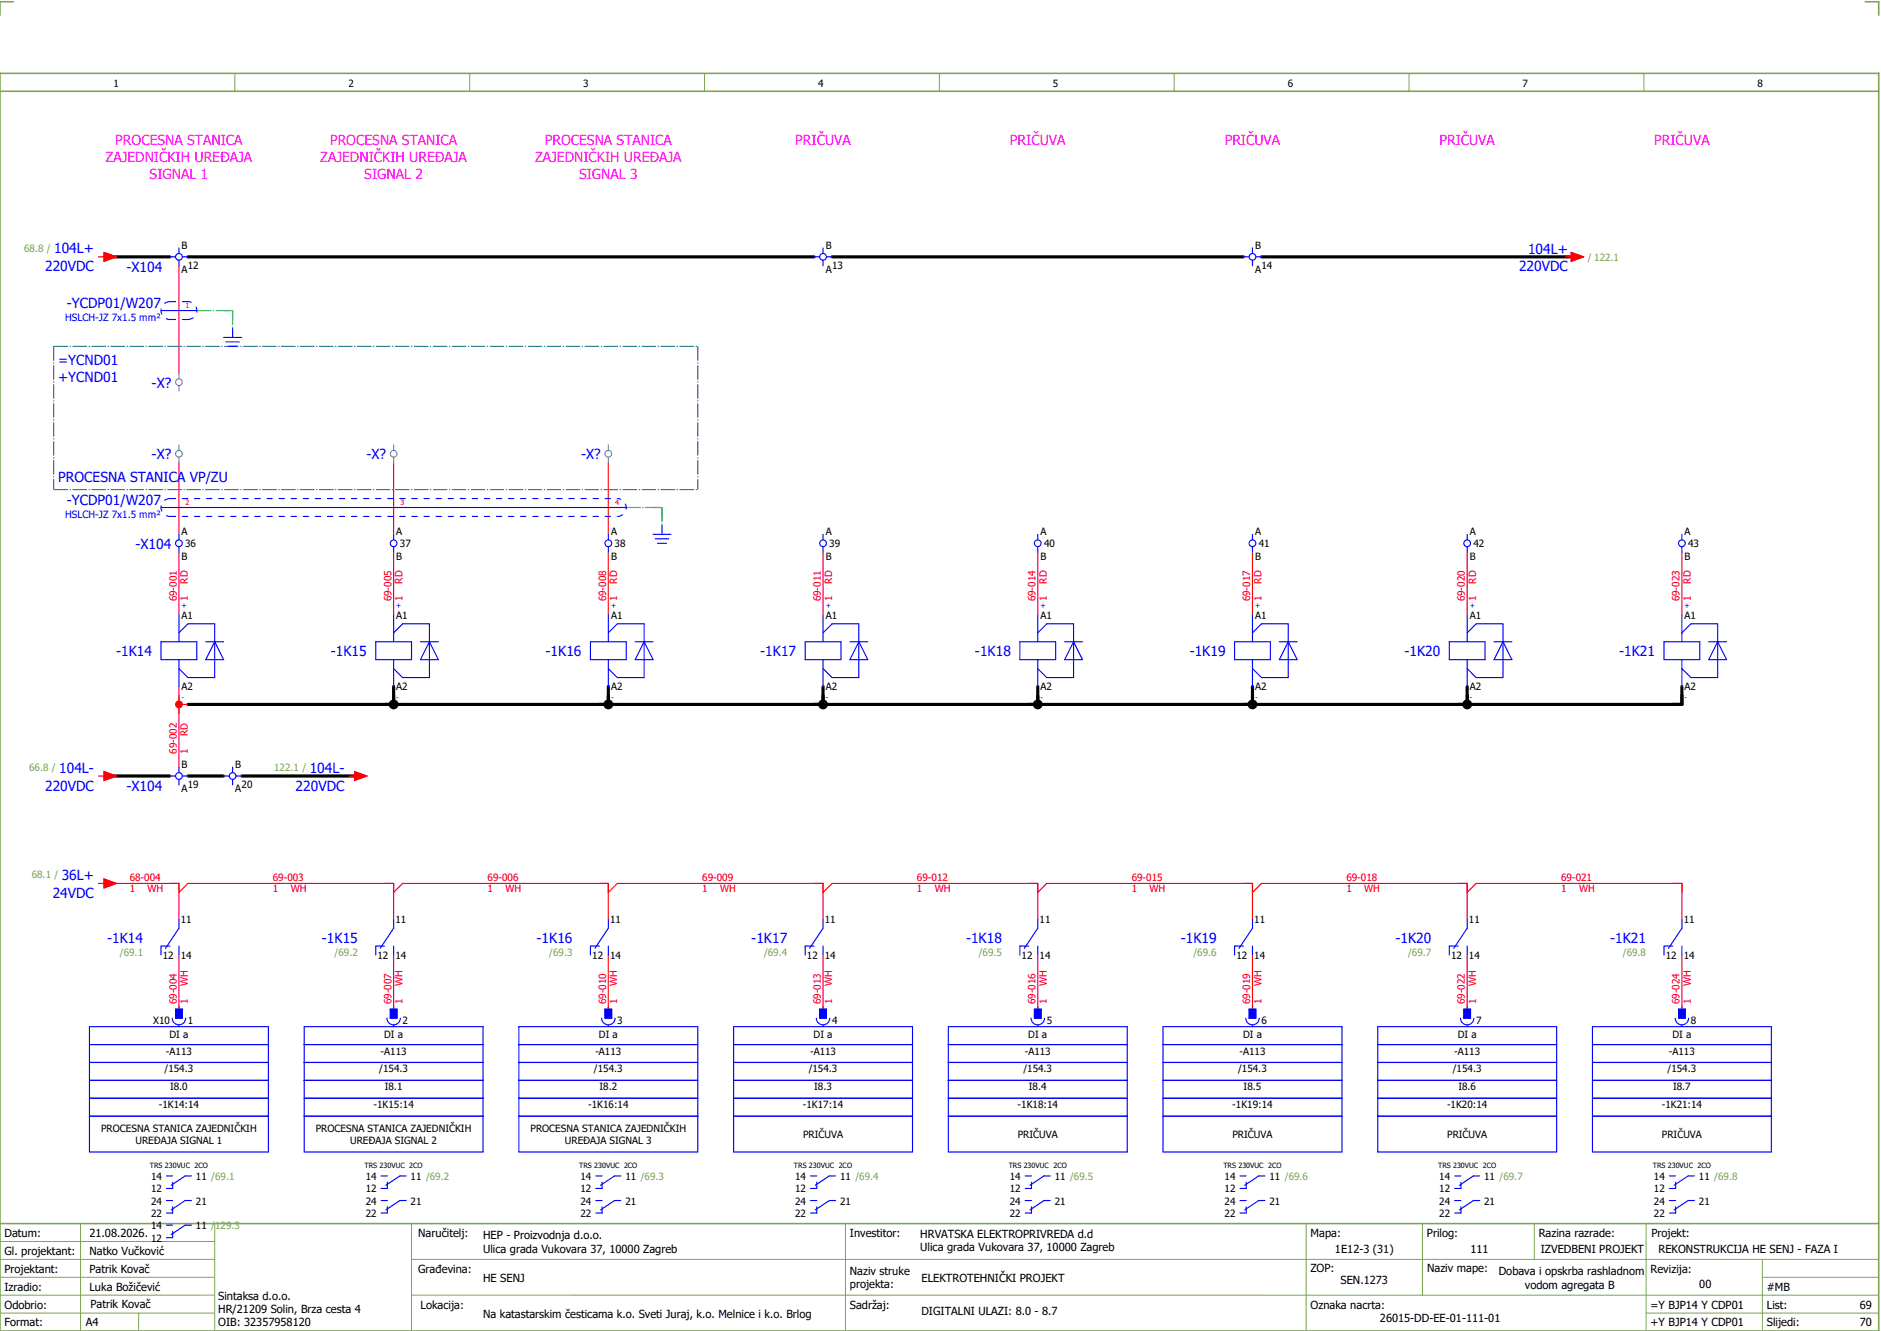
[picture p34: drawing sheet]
<svg xmlns="http://www.w3.org/2000/svg" width="421mm" height="297mm" viewBox="0 0 421 297" stroke-linecap="round" stroke-linejoin="round" font-family="sans-serif">
<defs><g id="words">
<g font-size="3.1" fill="#f0f">
<text x="25.8" y="32.5">PROCESNA STANICA</text>
<text x="73.8" y="32.5">PROCESNA STANICA</text>
<text x="121.8" y="32.5">PROCESNA STANICA</text>
<text x="177.8" y="32.5">PRIČUVA</text>
<text x="225.8" y="32.5">PRIČUVA</text>
<text x="273.8" y="32.5">PRIČUVA</text>
<text x="321.8" y="32.5">PRIČUVA</text>
<text x="369.8" y="32.5">PRIČUVA</text>
<text x="23.6" y="36.3">ZAJEDNIČKIH UREĐAJA</text>
<text x="33.4" y="40">SIGNAL 1</text>
<text x="71.6" y="36.3">ZAJEDNIČKIH UREĐAJA</text>
<text x="81.4" y="40">SIGNAL 2</text>
<text x="119.6" y="36.3">ZAJEDNIČKIH UREĐAJA</text>
<text x="129.4" y="40">SIGNAL 3</text>
</g>
<g font-size="3.1" fill="#00f">
<text x="12.1" y="56.6">104L+</text>
<text x="341.6" y="56.8">104L+</text>
<text x="10.1" y="60.6">220VDC</text>
<text x="28.3" y="60.7">-X104</text>
<text x="339.6" y="60.5">220VDC</text>
<text x="14.9" y="68.8">-YCDP01/W207</text>
<text x="13" y="81.5">=YCND01</text>
<text x="13" y="85.3">+YCND01</text>
<text x="33.9" y="86.6">-X?</text>
<text x="13" y="107.8">PROCESNA STANICA VP/ZU</text>
<text x="33.9" y="102.6">-X?</text>
<text x="81.9" y="102.6">-X?</text>
<text x="129.9" y="102.6">-X?</text>
<text x="14.9" y="112.8">-YCDP01/W207</text>
<text x="30.3" y="122.6">-X104</text>
<text x="26" y="146.6">-1K14</text>
<text x="74" y="146.6">-1K15</text>
<text x="122" y="146.6">-1K16</text>
<text x="170" y="146.6">-1K17</text>
<text x="218" y="146.6">-1K18</text>
<text x="266" y="146.6">-1K19</text>
<text x="314" y="146.6">-1K20</text>
<text x="362" y="146.6">-1K21</text>
<text x="13.2" y="172.6">104L-</text>
<text x="69.2" y="172.6">104L-</text>
<text x="10.1" y="176.6">220VDC</text>
<text x="28.3" y="176.7">-X104</text>
<text x="66.1" y="176.6">220VDC</text>
<text x="13.8" y="196.6">36L+</text>
<text x="11.8" y="200.6">24VDC</text>
<text x="24" y="210.6">-1K14</text>
<text x="72" y="210.6">-1K15</text>
<text x="120" y="210.6">-1K16</text>
<text x="168" y="210.6">-1K17</text>
<text x="216" y="210.6">-1K18</text>
<text x="264" y="210.6">-1K19</text>
<text x="312" y="210.6">-1K20</text>
<text x="360" y="210.6">-1K21</text>
</g>
<g font-size="2.5">
<text x="1" y="276.4">Datum:</text>
<text x="1" y="280.4">Gl. projektant:</text>
<text x="20" y="276.4">21.08.2026.</text>
<text x="20" y="280.4">Natko Vučković</text>
<text x="93.5" y="276.4">Naručitelj:</text>
<text x="108" y="276.9">HEP - Proizvodnja d.o.o.</text>
<text x="108" y="279.9">Ulica grada Vukovara 37, 10000 Zagreb</text>
<text x="190" y="276.4">Investitor:</text>
<text x="205.7" y="276.6">HRVATSKA ELEKTROPRIVREDA d.d</text>
<text x="205.7" y="279.6">Ulica grada Vukovara 37, 10000 Zagreb</text>
<text x="293" y="276.4">Mapa:</text>
<text x="298.4" y="279.9">1E12-3 (31)</text>
<text x="319" y="276.4">Prilog:</text>
<text x="328.7" y="279.9">111</text>
<text x="344" y="276.4">Razina razrade:</text>
<text x="344.4" y="279.9">IZVEDBENI PROJEKT</text>
<text x="369.2" y="276.3">Projekt:</text>
<text x="370.8" y="279.9">REKONSTRUKCIJA HE SENJ - FAZA I</text>
<text x="1" y="284.4">Projektant:</text>
<text x="20" y="284.4">Patrik Kovač</text>
<text x="93.5" y="284.4">Građevina:</text>
<text x="108" y="286.4">HE SENJ</text>
<text x="190" y="284.9">Naziv struke</text>
<text x="190" y="287.9">projekta:</text>
<text x="206" y="286.5">ELEKTROTEHNIČKI PROJEKT</text>
<text x="293" y="284.3">ZOP:</text>
<text x="299.7" y="286.9">SEN.1273</text>
<text x="319" y="284.3">Naziv mape:</text>
<text x="335.1" y="285">Dobava i opskrba rashladnom</text>
<text x="340.9" y="288">vodom agregata B</text>
<text x="369" y="284.4">Revizija:</text>
<text x="379.9" y="287.9">00</text>
<text x="1" y="288.4">Izradio:</text>
<text x="1" y="292.4">Odobrio:</text>
<text x="20" y="288.4">Luka Božičević</text>
<text x="20.2" y="292.3">Patrik Kovač</text>
<text x="48.8" y="290.4">Sintaksa d.o.o.</text>
<text x="48.8" y="293.4">HR/21209 Solin, Brza cesta 4</text>
<text x="94" y="292.4">Lokacija:</text>
<text x="190" y="292.4">Sadržaj:</text>
<text x="206" y="293.9">DIGITALNI ULAZI: 8.0 - 8.7</text>
<text x="293" y="292.4">Oznaka nacrta:</text>
<text x="369" y="292.4">=Y BJP14 Y CDP01</text>
<text x="395" y="292.4">List:</text>
<text x="395" y="288.4">#MB</text>
<text x="415.8" y="292.4">69</text>
<text x="1" y="296.4">Format:</text>
<text x="19.2" y="296.4">A4</text>
<text x="48.8" y="296.4">OIB: 32357958120</text>
<text x="108" y="294.4">Na katastarskim česticama k.o. Sveti Juraj, k.o. Melnice i k.o. Brlog</text>
<text x="308.5" y="295.4">26015-DD-EE-01-111-01</text>
<text x="369" y="296.4">+Y BJP14 Y CDP01</text>
<text x="395" y="296.4">Slijedi:</text>
<text x="415.8" y="296.4">70</text>
</g>
<g font-size="2.2">
<text x="25.4" y="19.4">1</text>
<text x="77.9" y="19.4">2</text>
<text x="130.4" y="19.4">3</text>
<text x="182.9" y="19.4">4</text>
<text x="235.4" y="19.4">5</text>
<text x="287.9" y="19.4">6</text>
<text x="340.4" y="19.4">7</text>
<text x="392.9" y="19.4">8</text>
<text x="40.6" y="55.5">B</text>
<text x="184.6" y="55.5">B</text>
<text x="280.6" y="55.5">B</text>
<text x="40.6" y="60.9">A</text>
<text x="42" y="60">12</text>
<text x="184.6" y="60.9">A</text>
<text x="186" y="60">13</text>
<text x="280.6" y="60.9">A</text>
<text x="282" y="60">14</text>
<text x="40.6" y="119.5">A</text>
<text x="88.6" y="119.5">A</text>
<text x="136.6" y="119.5">A</text>
<text x="184.6" y="119.5">A</text>
<text x="232.6" y="119.5">A</text>
<text x="280.6" y="119.5">A</text>
<text x="328.6" y="119.5">A</text>
<text x="376.6" y="119.5">A</text>
<text x="40.6" y="125">B</text>
<text x="41.4" y="122.3">36</text>
<text x="88.6" y="125">B</text>
<text x="89.4" y="122.3">37</text>
<text x="136.6" y="125">B</text>
<text x="137.4" y="122.3">38</text>
<text x="184.6" y="125">B</text>
<text x="185.4" y="122.3">39</text>
<text x="232.6" y="125">B</text>
<text x="233.4" y="122.3">40</text>
<text x="280.6" y="125">B</text>
<text x="281.4" y="122.3">41</text>
<text x="328.6" y="125">B</text>
<text x="329.4" y="122.3">42</text>
<text x="376.6" y="125">B</text>
<text x="377.4" y="122.3">43</text>
<text x="40.6" y="138.3">A1</text>
<text x="88.6" y="138.3">A1</text>
<text x="136.6" y="138.3">A1</text>
<text x="184.6" y="138.3">A1</text>
<text x="232.6" y="138.3">A1</text>
<text x="280.6" y="138.3">A1</text>
<text x="328.6" y="138.3">A1</text>
<text x="376.6" y="138.3">A1</text>
<text x="40.6" y="154.2">A2</text>
<text x="88.6" y="154.2">A2</text>
<text x="136.6" y="154.2">A2</text>
<text x="184.6" y="154.2">A2</text>
<text x="232.6" y="154.2">A2</text>
<text x="280.6" y="154.2">A2</text>
<text x="328.6" y="154.2">A2</text>
<text x="376.6" y="154.2">A2</text>
<text x="40.6" y="171.5">B</text>
<text x="52.6" y="171.5">B</text>
<text x="40.6" y="176.9">A</text>
<text x="42" y="176">19</text>
<text x="52.6" y="176.9">A</text>
<text x="54" y="176">20</text>
<text x="40.4" y="206.3">11</text>
<text x="88.4" y="206.3">11</text>
<text x="136.4" y="206.3">11</text>
<text x="184.4" y="206.3">11</text>
<text x="232.4" y="206.3">11</text>
<text x="280.4" y="206.3">11</text>
<text x="328.4" y="206.3">11</text>
<text x="376.4" y="206.3">11</text>
<text x="36.4" y="214.2">12</text>
<text x="40.4" y="214.2">14</text>
<text x="84.4" y="214.2">12</text>
<text x="88.4" y="214.2">14</text>
<text x="132.4" y="214.2">12</text>
<text x="136.4" y="214.2">14</text>
<text x="180.4" y="214.2">12</text>
<text x="184.4" y="214.2">14</text>
<text x="228.4" y="214.2">12</text>
<text x="232.4" y="214.2">14</text>
<text x="276.4" y="214.2">12</text>
<text x="280.4" y="214.2">14</text>
<text x="324.4" y="214.2">12</text>
<text x="328.4" y="214.2">14</text>
<text x="372.4" y="214.2">12</text>
<text x="376.4" y="214.2">14</text>
<text x="34.3" y="228.7">X10</text>
<text x="37.9" y="231.8">DI a</text>
<text x="42" y="228.7">1</text>
<text x="85.9" y="231.8">DI a</text>
<text x="90" y="228.7">2</text>
<text x="133.9" y="231.8">DI a</text>
<text x="138" y="228.7">3</text>
<text x="181.9" y="231.8">DI a</text>
<text x="186" y="228.7">4</text>
<text x="229.9" y="231.8">DI a</text>
<text x="234" y="228.7">5</text>
<text x="277.9" y="231.8">DI a</text>
<text x="282" y="228.7">6</text>
<text x="325.9" y="231.8">DI a</text>
<text x="330" y="228.7">7</text>
<text x="373.9" y="231.8">DI a</text>
<text x="378" y="228.7">8</text>
<text x="36.8" y="239.6">/154.3</text>
<text x="37.1" y="235.6">-A113</text>
<text x="84.8" y="239.6">/154.3</text>
<text x="85.1" y="235.6">-A113</text>
<text x="132.8" y="239.6">/154.3</text>
<text x="133.1" y="235.6">-A113</text>
<text x="180.8" y="239.6">/154.3</text>
<text x="181.1" y="235.6">-A113</text>
<text x="228.8" y="239.6">/154.3</text>
<text x="229.1" y="235.6">-A113</text>
<text x="276.8" y="239.6">/154.3</text>
<text x="277.1" y="235.6">-A113</text>
<text x="324.8" y="239.6">/154.3</text>
<text x="325.1" y="235.6">-A113</text>
<text x="372.8" y="239.6">/154.3</text>
<text x="373.1" y="235.6">-A113</text>
<text x="38" y="243.6">I8.0</text>
<text x="86" y="243.6">I8.1</text>
<text x="134" y="243.6">I8.2</text>
<text x="182" y="243.6">I8.3</text>
<text x="230" y="243.6">I8.4</text>
<text x="278" y="243.6">I8.5</text>
<text x="326" y="243.6">I8.6</text>
<text x="374" y="243.6">I8.7</text>
<text x="35.5" y="247.6">-1K14:14</text>
<text x="83.5" y="247.6">-1K15:14</text>
<text x="131.5" y="247.6">-1K16:14</text>
<text x="179.5" y="247.6">-1K17:14</text>
<text x="227.5" y="247.6">-1K18:14</text>
<text x="275.5" y="247.6">-1K19:14</text>
<text x="323.5" y="247.6">-1K20:14</text>
<text x="371.5" y="247.6">-1K21:14</text>
<text x="22.6" y="252.9">PROCESNA STANICA ZAJEDNIČKIH</text>
<text x="30.3" y="255.6">UREĐAJA SIGNAL 1</text>
<text x="70.6" y="252.9">PROCESNA STANICA ZAJEDNIČKIH</text>
<text x="78.3" y="255.6">UREĐAJA SIGNAL 2</text>
<text x="118.6" y="252.9">PROCESNA STANICA ZAJEDNIČKIH</text>
<text x="126.3" y="255.6">UREĐAJA SIGNAL 3</text>
<text x="179.5" y="254.3">PRIČUVA</text>
<text x="227.5" y="254.3">PRIČUVA</text>
<text x="275.5" y="254.3">PRIČUVA</text>
<text x="323.5" y="254.3">PRIČUVA</text>
<text x="371.5" y="254.3">PRIČUVA</text>
<text x="33.8" y="263.6">14</text>
<text x="43.8" y="263.6">11 /69.1</text>
<text x="81.8" y="263.6">14</text>
<text x="91.8" y="263.6">11 /69.2</text>
<text x="129.8" y="263.6">14</text>
<text x="139.8" y="263.6">11 /69.3</text>
<text x="177.8" y="263.6">14</text>
<text x="187.8" y="263.6">11 /69.4</text>
<text x="225.8" y="263.6">14</text>
<text x="235.8" y="263.6">11 /69.5</text>
<text x="273.8" y="263.6">14</text>
<text x="283.8" y="263.6">11 /69.6</text>
<text x="321.8" y="263.6">14</text>
<text x="331.8" y="263.6">11 /69.7</text>
<text x="369.8" y="263.6">14</text>
<text x="379.8" y="263.6">11 /69.8</text>
<text x="33.8" y="266.4">12</text>
<text x="33.8" y="269.1">24</text>
<text x="43.8" y="269.1">21</text>
<text x="81.8" y="266.4">12</text>
<text x="81.8" y="269.1">24</text>
<text x="91.8" y="269.1">21</text>
<text x="129.8" y="266.4">12</text>
<text x="129.8" y="269.1">24</text>
<text x="139.8" y="269.1">21</text>
<text x="177.8" y="266.4">12</text>
<text x="177.8" y="269.1">24</text>
<text x="187.8" y="269.1">21</text>
<text x="225.8" y="266.4">12</text>
<text x="225.8" y="269.1">24</text>
<text x="235.8" y="269.1">21</text>
<text x="273.8" y="266.4">12</text>
<text x="273.8" y="269.1">24</text>
<text x="283.8" y="269.1">21</text>
<text x="321.8" y="266.4">12</text>
<text x="321.8" y="269.1">24</text>
<text x="331.8" y="269.1">21</text>
<text x="369.8" y="266.4">12</text>
<text x="369.8" y="269.1">24</text>
<text x="379.8" y="269.1">21</text>
<text x="33.8" y="271.9">22</text>
<text x="33.8" y="274.6">14</text>
<text x="43.8" y="274.6">11 /129.3</text>
<text x="81.8" y="271.9">22</text>
<text x="129.8" y="271.9">22</text>
<text x="177.8" y="271.9">22</text>
<text x="225.8" y="271.9">22</text>
<text x="273.8" y="271.9">22</text>
<text x="321.8" y="271.9">22</text>
<text x="369.8" y="271.9">22</text>
<text x="33.8" y="277.4">12</text>
</g>
<g font-size="2.2" fill="#7ca552">
<text x="5.4" y="56.3">68.8 /</text>
<text x="355" y="58.3">/ 122.1</text>
<text x="6.5" y="172.3">66.8 /</text>
<text x="61.3" y="172.3">122.1 /</text>
<text x="7.1" y="196.3">68.1 /</text>
<text x="26.8" y="213.5">/69.1</text>
<text x="74.8" y="213.5">/69.2</text>
<text x="122.8" y="213.5">/69.3</text>
<text x="170.8" y="213.5">/69.4</text>
<text x="218.8" y="213.5">/69.5</text>
<text x="266.8" y="213.5">/69.6</text>
<text x="314.8" y="213.5">/69.7</text>
<text x="362.8" y="213.5">/69.8</text>
</g>
<g font-size="2.2" fill="#00f">
<text x="14.6" y="71.6">HSLCH-JZ 7x1.5 mm²</text>
<text x="14.6" y="115.6">HSLCH-JZ 7x1.5 mm²</text>
</g>
<g font-size="2.2" fill="#f00">
<text x="42" y="130.4" transform="rotate(-90 42 130.4)">RD</text>
<text x="90" y="130.4" transform="rotate(-90 90 130.4)">RD</text>
<text x="138" y="130.4" transform="rotate(-90 138 130.4)">RD</text>
<text x="186" y="130.4" transform="rotate(-90 186 130.4)">RD</text>
<text x="234" y="130.4" transform="rotate(-90 234 130.4)">RD</text>
<text x="282" y="130.4" transform="rotate(-90 282 130.4)">RD</text>
<text x="330" y="130.4" transform="rotate(-90 330 130.4)">RD</text>
<text x="378" y="130.4" transform="rotate(-90 378 130.4)">RD</text>
<text x="39.5" y="134.4" transform="rotate(-90 39.5 134.4)">69-001</text>
<text x="42" y="134.4" transform="rotate(-90 42 134.4)">1</text>
<text x="87.5" y="134.4" transform="rotate(-90 87.5 134.4)">69-005</text>
<text x="90" y="134.4" transform="rotate(-90 90 134.4)">1</text>
<text x="135.5" y="134.4" transform="rotate(-90 135.5 134.4)">69-008</text>
<text x="138" y="134.4" transform="rotate(-90 138 134.4)">1</text>
<text x="183.5" y="134.4" transform="rotate(-90 183.5 134.4)">69-011</text>
<text x="186" y="134.4" transform="rotate(-90 186 134.4)">1</text>
<text x="231.5" y="134.4" transform="rotate(-90 231.5 134.4)">69-014</text>
<text x="234" y="134.4" transform="rotate(-90 234 134.4)">1</text>
<text x="279.5" y="134.4" transform="rotate(-90 279.5 134.4)">69-017</text>
<text x="282" y="134.4" transform="rotate(-90 282 134.4)">1</text>
<text x="327.5" y="134.4" transform="rotate(-90 327.5 134.4)">69-020</text>
<text x="330" y="134.4" transform="rotate(-90 330 134.4)">1</text>
<text x="375.5" y="134.4" transform="rotate(-90 375.5 134.4)">69-023</text>
<text x="378" y="134.4" transform="rotate(-90 378 134.4)">1</text>
<text x="42" y="164.4" transform="rotate(-90 42 164.4)">RD</text>
<text x="39.5" y="168.4" transform="rotate(-90 39.5 168.4)">69-002</text>
<text x="42" y="168.4" transform="rotate(-90 42 168.4)">1</text>
<text x="29" y="196.9">68-004</text>
<text x="61" y="196.9">69-003</text>
<text x="109" y="196.9">69-006</text>
<text x="157" y="196.9">69-009</text>
<text x="205" y="196.9">69-012</text>
<text x="253" y="196.9">69-015</text>
<text x="301" y="196.9">69-018</text>
<text x="349" y="196.9">69-021</text>
<text x="29" y="199.4">1</text>
<text x="33" y="199.4">WH</text>
<text x="61" y="199.4">1</text>
<text x="65" y="199.4">WH</text>
<text x="109" y="199.4">1</text>
<text x="113" y="199.4">WH</text>
<text x="157" y="199.4">1</text>
<text x="161" y="199.4">WH</text>
<text x="205" y="199.4">1</text>
<text x="209" y="199.4">WH</text>
<text x="253" y="199.4">1</text>
<text x="257" y="199.4">WH</text>
<text x="301" y="199.4">1</text>
<text x="305" y="199.4">WH</text>
<text x="349" y="199.4">1</text>
<text x="353" y="199.4">WH</text>
<text x="42" y="220.4" transform="rotate(-90 42 220.4)">WH</text>
<text x="90" y="220.4" transform="rotate(-90 90 220.4)">WH</text>
<text x="138" y="220.4" transform="rotate(-90 138 220.4)">WH</text>
<text x="186" y="220.4" transform="rotate(-90 186 220.4)">WH</text>
<text x="234" y="220.4" transform="rotate(-90 234 220.4)">WH</text>
<text x="282" y="220.4" transform="rotate(-90 282 220.4)">WH</text>
<text x="330" y="220.4" transform="rotate(-90 330 220.4)">WH</text>
<text x="378" y="220.4" transform="rotate(-90 378 220.4)">WH</text>
<text x="39.5" y="224.4" transform="rotate(-90 39.5 224.4)">69-004</text>
<text x="42" y="224.4" transform="rotate(-90 42 224.4)">1</text>
<text x="87.5" y="224.4" transform="rotate(-90 87.5 224.4)">69-007</text>
<text x="90" y="224.4" transform="rotate(-90 90 224.4)">1</text>
<text x="135.5" y="224.4" transform="rotate(-90 135.5 224.4)">69-010</text>
<text x="138" y="224.4" transform="rotate(-90 138 224.4)">1</text>
<text x="183.5" y="224.4" transform="rotate(-90 183.5 224.4)">69-013</text>
<text x="186" y="224.4" transform="rotate(-90 186 224.4)">1</text>
<text x="231.5" y="224.4" transform="rotate(-90 231.5 224.4)">69-016</text>
<text x="234" y="224.4" transform="rotate(-90 234 224.4)">1</text>
<text x="279.5" y="224.4" transform="rotate(-90 279.5 224.4)">69-019</text>
<text x="282" y="224.4" transform="rotate(-90 282 224.4)">1</text>
<text x="327.5" y="224.4" transform="rotate(-90 327.5 224.4)">69-022</text>
<text x="330" y="224.4" transform="rotate(-90 330 224.4)">1</text>
<text x="375.5" y="224.4" transform="rotate(-90 375.5 224.4)">69-024</text>
<text x="378" y="224.4" transform="rotate(-90 378 224.4)">1</text>
</g>
<g font-size="1.6" fill="#f00">
<text x="41.5" y="68.9">1</text>
<text x="41.5" y="112.9">2</text>
<text x="89.5" y="112.9">3</text>
<text x="137.5" y="112.9">4</text>
</g>
<g font-size="1.6" fill="#00f">
<text x="40.6" y="135.8">+</text>
<text x="88.6" y="135.8">+</text>
<text x="136.6" y="135.8">+</text>
<text x="184.6" y="135.8">+</text>
<text x="232.6" y="135.8">+</text>
<text x="280.6" y="135.8">+</text>
<text x="328.6" y="135.8">+</text>
<text x="376.6" y="135.8">+</text>
<text x="40.6" y="156.3">-</text>
<text x="88.6" y="156.3">-</text>
<text x="136.6" y="156.3">-</text>
<text x="184.6" y="156.3">-</text>
<text x="232.6" y="156.3">-</text>
<text x="280.6" y="156.3">-</text>
<text x="328.6" y="156.3">-</text>
<text x="376.6" y="156.3">-</text>
</g>
<g font-size="1.6">
<text x="33.5" y="261.1">TRS 230VUC 2CO</text>
<text x="81.5" y="261.1">TRS 230VUC 2CO</text>
<text x="129.5" y="261.1">TRS 230VUC 2CO</text>
<text x="177.5" y="261.1">TRS 230VUC 2CO</text>
<text x="225.5" y="261.1">TRS 230VUC 2CO</text>
<text x="273.5" y="261.1">TRS 230VUC 2CO</text>
<text x="321.5" y="261.1">TRS 230VUC 2CO</text>
<text x="369.5" y="261.1">TRS 230VUC 2CO</text>
</g>
</g></defs>
<path d="M0 16.4h420v281h-420zM3 .4h-3v3M417 .4h3v3M0 20.4h420M0 273.4h420" fill="none" stroke="#7ca552" stroke-width=".35"/>
<g fill="none" stroke="#7ca552" stroke-width=".22">
<path d="M52.5 16.4v4M105 16.4v4M157.5 16.4v4M210 16.4v4M262.5 16.4v4M315 16.4v4M367.5 16.4v4M0 277.4h48M18 273.4v24M48 273.4v24M92 273.4v24M189 273.4v24"/>
<path d="M292 273.4v23.8M318 273.4v16M343 273.4v8M368 273.4v23.8M0 281.4h48M0 285.4h47.8M0 293.4h47.8M31 293.4v4M47.8 289.4h-47.8M92 281.4h328M92 289.4h328M368 293.4h52"/>
<path d="M394 285.4h26M394 281.4v15.8"/>
</g>
<g fill="none" stroke="#f00" stroke-width=".25">
<path d="M40 59.4v24M40 103.4v16M88 103.4v16M136 103.4v16M40 123.4v14M88 123.4v14M136 123.4v14M184 123.4v14M232 123.4v14M280 123.4v14M328 123.4v14M376 123.4v14"/>
<path d="M40 153.4v18M40 157.4h2M24 197.4h16v8M40 199.4l2-2h46v8M88 199.4l2-2h46v8M136 199.4l2-2h46v8M184 199.4l2-2h46v8M232 199.4l2-2h46v8M280 199.4l2-2h46v8M328 199.4l2-2h46v8M40 213.4v12M88 213.4v12"/>
<path d="M136 213.4v12M184 213.4v12M232 213.4v12M280 213.4v12M328 213.4v12M376 213.4v12"/>
</g>
<g fill="none" stroke="#000" stroke-width=".7">
<path d="M24 57.4h14M42 57.4h140M186 57.4h92M282 57.4h70M88 153.4v4M136 153.4v4M184 153.4v4M232 153.4v4M280 153.4v4M328 153.4v4M376 153.4v4h-334M24 173.4h14"/>
<path d="M42 173.4h8M54 173.4h26"/>
</g>
<path d="M44 69.4h8M52 69.4v4M140 113.4h8M148 113.4v4" fill="none" stroke="#00be00" stroke-width=".25" stroke-dasharray="3.2 .4 .3 .4" stroke-linecap="butt"/>
<g fill="#000">
<circle cx="88" cy="157.4" r="1.1"/>
<circle cx="136" cy="157.4" r="1.1"/>
<circle cx="184" cy="157.4" r="1.1"/>
<circle cx="232" cy="157.4" r="1.1"/>
<circle cx="280" cy="157.4" r="1.1"/>
<circle cx="328" cy="157.4" r="1.1"/>
</g>
<circle cx="40" cy="157.4" r=".88" fill="#f00"/>
<path d="M376 155.4v2h-2" fill="none" stroke="#000" stroke-width=".7"/>
<g fill="none" stroke="#f00" stroke-width=".25">
<path d="M22 57.4h1.2M23.2 56.4l2.8 1-2.8 1zM350 57.4h1.2M351.2 56.4l2.8 1-2.8 1zM22 173.4h1.2M23.2 172.4l2.8 1-2.8 1zM78 173.4h1.3M79.3 172.4l2.7 1-2.7 1zM22 197.4h1.2M23.2 196.4l2.8 1-2.8 1zM374 197.4h2v2M40 224.9v.5"/>
<path d="M88 224.9v.5M136 224.9v.5M184 224.9v.5M232 224.9v.5M280 224.9v.5M328 224.9v.5M376 224.9v.5"/>
</g>
<path d="M50 69.4h2M52 69.4v2M146 113.4h2M148 113.4v2" fill="none" stroke="#00be00" stroke-width=".25" stroke-dasharray="3.2 .4 .3 .4" stroke-linecap="butt"/>
<g fill="none" stroke="#00f" stroke-width=".25">
<path d="M38 57.4h1.3M40 55.4v1.2M40 58.1v1.3M40.8 57.4h1.2M182 57.4h1.3M184 55.4v1.2M184 58.1v1.3M184.8 57.4h1.2M278 57.4h1.3M280 55.4v1.2M280 58.1v1.3M280.8 57.4h1.2"/>
<path d="M36 69.4h8M50 75.4h4M50.5 76.4h3M51 77.4h2M52 73.4v2M36 113.4h104M40 119.4v1.2M88 119.4v1.2M136 119.4v1.2M146 119.4h4M148 117.4v2M184 119.4v1.2"/>
<path d="M232 119.4v1.2M280 119.4v1.2M328 119.4v1.2M376 119.4v1.2M40 122.1v1.3M40 137.4v6M88 122.1v1.3M88 137.4v6M136 122.1v1.3M136 137.4v6M146.5 120.4h3M147 121.4h2"/>
<path d="M184 122.1v1.3M184 137.4v6M232 122.1v1.3M232 137.4v6M280 122.1v1.3M280 137.4v6M328 122.1v1.3M328 137.4v6M376 122.1v1.3M376 137.4v6M36 143.4h8v4h-8zM40 147.4v6"/>
<path d="M40 141.4l2-2h6v12h-6l-2-2M46 143.4h4M48 143.4h.1M48 143.4l2 4h-4zM84 143.4h8v4h-8zM88 147.4v6M88 141.4l2-2h6v12h-6l-2-2M94 143.4h4M96 143.4h.1M96 143.4l2 4h-4zM132 143.4h8v4h-8zM136 147.4v6"/>
<path d="M136 141.4l2-2h6v12h-6l-2-2M142 143.4h4M144 143.4h.1M144 143.4l2 4h-4zM180 143.4h8v4h-8zM184 147.4v6M184 141.4l2-2h6v12h-6l-2-2M190 143.4h4M192 143.4h.1M192 143.4l2 4h-4zM228 143.4h8v4h-8zM232 147.4v6"/>
<path d="M232 141.4l2-2h6v12h-6l-2-2M238 143.4h4M240 143.4h.1M240 143.4l2 4h-4zM276 143.4h8v4h-8zM280 147.4v6M280 141.4l2-2h6v12h-6l-2-2M286 143.4h4M288 143.4h.1M288 143.4l2 4h-4zM324 143.4h8v4h-8zM328 147.4v6"/>
<path d="M328 141.4l2-2h6v12h-6l-2-2M334 143.4h4M336 143.4h.1M336 143.4l2 4h-4zM372 143.4h8v4h-8zM376 147.4v6M376 141.4l2-2h6v12h-6l-2-2M382 143.4h4M384 143.4h.1M384 143.4l2 4h-4zM38 173.4h1.3M40 171.4v1.2"/>
<path d="M40 174.1v1.3M40.8 173.4h1.2M50 173.4h1.3M52 171.4v1.2M52 174.1v1.3M52.8 173.4h1.2M38 211.4h-2v2M40 211.4v2M40 205.4v2l-3 4.5M86 211.4h-2v2M88 211.4v2M88 205.4v2l-3 4.5"/>
<path d="M134 211.4h-2v2M136 211.4v2M136 205.4v2l-3 4.5M182 211.4h-2v2M184 211.4v2M184 205.4v2l-3 4.5M230 211.4h-2v2M232 211.4v2M232 205.4v2l-3 4.5M278 211.4h-2v2M280 211.4v2M280 205.4v2l-3 4.5"/>
<path d="M326 211.4h-2v2M328 211.4v2M328 205.4v2l-3 4.5M374 211.4h-2v2M376 211.4v2M376 205.4v2l-3 4.5M20 237.4h40M20 229.4h40v28h-40zM20 233.4h40M38.5 227.5a1.5 1.5 0 0 0 1.5 1.5 1.5 1.5 0 0 0 1.5-1.5M39.3 225.5h1.5v2h-1.5zM40 229.1v.3"/>
<path d="M68 237.4h40M68 233.4h40M68 229.4h40v28h-40zM86.5 227.5a1.5 1.5 0 0 0 1.5 1.5 1.5 1.5 0 0 0 1.5-1.5M87.3 225.5h1.5v2h-1.5zM88 229.1v.3M116 237.4h40M116 233.4h40M116 229.4h40v28h-40zM134.5 227.5a1.5 1.5 0 0 0 1.5 1.5 1.5 1.5 0 0 0 1.5-1.5M135.3 225.5h1.5v2h-1.5zM136 229.1v.3"/>
<path d="M164 237.4h40M164 233.4h40M164 229.4h40v28h-40zM182.5 227.5a1.5 1.5 0 0 0 1.5 1.5 1.5 1.5 0 0 0 1.5-1.5M183.3 225.5h1.5v2h-1.5zM184 229.1v.3M212 237.4h40M212 233.4h40M212 229.4h40v28h-40zM230.5 227.5a1.5 1.5 0 0 0 1.5 1.5 1.5 1.5 0 0 0 1.5-1.5M231.3 225.5h1.5v2h-1.5zM232 229.1v.3"/>
<path d="M260 237.4h40M260 233.4h40M260 229.4h40v28h-40zM278.5 227.5a1.5 1.5 0 0 0 1.5 1.5 1.5 1.5 0 0 0 1.5-1.5M279.3 225.5h1.5v2h-1.5zM280 229.1v.3M308 237.4h40M308 233.4h40M308 229.4h40v28h-40zM326.5 227.5a1.5 1.5 0 0 0 1.5 1.5 1.5 1.5 0 0 0 1.5-1.5M327.3 225.5h1.5v2h-1.5zM328 229.1v.3"/>
<path d="M356 237.4h40M356 233.4h40M356 229.4h40v28h-40zM374.5 227.5a1.5 1.5 0 0 0 1.5 1.5 1.5 1.5 0 0 0 1.5-1.5M375.2 225.5h1.5v2h-1.5zM376 229.1v.3M20 249.4h40M20 245.4h40M20 241.4h40M68 249.4h40M68 245.4h40M68 241.4h40"/>
<path d="M116 249.4h40M116 245.4h40M116 241.4h40M164 249.4h40M164 245.4h40M164 241.4h40M212 249.4h40M212 245.4h40M212 241.4h40M260 249.4h40M260 245.4h40M260 241.4h40"/>
<path d="M308 249.4h40M308 245.4h40M308 241.4h40M356 249.4h40M356 245.4h40M356 241.4h40M37.2 262.7h1.4M37.2 268.2h1.4M37.2 273.7h1.4M38.6 264.1v1.4h-1.4M38.6 269.6v1.4h-1.4M38.6 275.1v1.4h-1.4"/>
<path d="M42.8 262.7h-1.4l-3.1 2.1M42.8 268.2h-1.4l-3.1 2.1M42.8 273.7h-1.4l-3.1 2.1M85.2 262.7h1.4M85.2 268.2h1.4M86.6 264.1v1.4h-1.4M86.6 269.6v1.4h-1.4M90.8 262.7h-1.4l-3.1 2.1M90.8 268.2h-1.4l-3.1 2.1M133.2 262.7h1.4M133.2 268.2h1.4M134.6 264.1v1.4h-1.4"/>
<path d="M134.6 269.6v1.4h-1.4M138.8 262.7h-1.4l-3.1 2.1M138.8 268.2h-1.4l-3.1 2.1M181.2 262.7h1.4M181.2 268.2h1.4M182.6 264.1v1.4h-1.4M182.6 269.6v1.4h-1.4M186.8 262.7h-1.4l-3.1 2.1M186.8 268.2h-1.4l-3.1 2.1M229.2 262.7h1.4M229.2 268.2h1.4M230.6 264.1v1.4h-1.4"/>
<path d="M230.6 269.6v1.4h-1.4M234.8 262.7h-1.4l-3.1 2.1M234.8 268.2h-1.4l-3.1 2.1M277.2 262.7h1.4M277.2 268.2h1.4M278.6 264.1v1.4h-1.4M278.6 269.6v1.4h-1.4M282.8 262.7h-1.4l-3.1 2.1M282.8 268.2h-1.4l-3.1 2.1M325.2 262.7h1.4M325.2 268.2h1.4M326.6 264.1v1.4h-1.4"/>
<path d="M326.6 269.6v1.4h-1.4M330.8 262.7h-1.4l-3.1 2.1M330.8 268.2h-1.4l-3.1 2.1M373.2 262.7h1.4M373.2 268.2h1.4M374.6 264.1v1.4h-1.4M374.6 269.6v1.4h-1.4M378.8 262.7h-1.4l-3.1 2.1M378.8 268.2h-1.4l-3.1 2.1"/>
<circle cx="40" cy="57.4" r=".75"/>
<circle cx="184" cy="57.4" r=".75"/>
<circle cx="280" cy="57.4" r=".75"/>
<circle cx="40" cy="121.4" r=".75"/>
<circle cx="88" cy="121.4" r=".75"/>
<circle cx="136" cy="121.4" r=".75"/>
<circle cx="184" cy="121.4" r=".75"/>
<circle cx="232" cy="121.4" r=".75"/>
<circle cx="280" cy="121.4" r=".75"/>
<circle cx="328" cy="121.4" r=".75"/>
<circle cx="376" cy="121.4" r=".75"/>
<circle cx="40" cy="173.4" r=".75"/>
<circle cx="52" cy="173.4" r=".75"/>
</g>
<g fill="#00f" stroke="#00f" stroke-width=".22">
<path d="M39.3 225.5h1.5v2h-1.5z"/>
<path d="M87.3 225.5h1.5v2h-1.5z"/>
<path d="M135.3 225.5h1.5v2h-1.5z"/>
<path d="M183.3 225.5h1.5v2h-1.5z"/>
<path d="M231.3 225.5h1.5v2h-1.5z"/>
<path d="M279.3 225.5h1.5v2h-1.5z"/>
<path d="M327.3 225.5h1.5v2h-1.5z"/>
<path d="M375.2 225.5h1.5v2h-1.5z"/>
</g>
<path d="M12 77.4h144M12 77.4v32M156 77.4v32M12 109.4h144" fill="none" stroke="#007f7f" stroke-width=".25" stroke-dasharray="3.2 .4 .3 .4" stroke-linecap="butt"/>
<g fill="none" stroke="#52a5a5" stroke-width=".25">
<path d="M40 83.4v1.2M40 86.1v1.3M40 99.4v1.2M88 99.4v1.2M136 99.4v1.2M40 102.1v1.3M88 102.1v1.3M136 102.1v1.3"/>
<circle cx="40" cy="85.4" r=".75"/>
<circle cx="40" cy="101.4" r=".75"/>
<circle cx="88" cy="101.4" r=".75"/>
<circle cx="136" cy="101.4" r=".75"/>
</g>
<path d="M38 71.4h4M38 67.4h4M38 67.4a2 2 0 0 0-2 2 2 2 0 0 0 2 2M42 71.4a2 2 0 0 0 2-2 2 2 0 0 0-2-2M38 115.4h100M38 111.4h100M38 111.4a2 2 0 0 0-2 2 2 2 0 0 0 2 2M138 115.4a2 2 0 0 0 2-2 2 2 0 0 0-2-2" fill="none" stroke="#00f" stroke-width=".25" stroke-dasharray="1.4 1.4" stroke-linecap="butt"/>
<g fill="#f00" stroke="#f00" stroke-width=".22">
<path d="M23.2 56.4l2.8 1-2.8 1z"/>
<path d="M23.2 196.4l2.8 1-2.8 1z"/>
<path d="M23.2 172.4l2.8 1-2.8 1z"/>
<path d="M351.2 56.4l2.8 1-2.8 1z"/>
<path d="M79.3 172.4l2.7 1-2.7 1z"/>
</g>
<use href="#words"/>
</svg>
